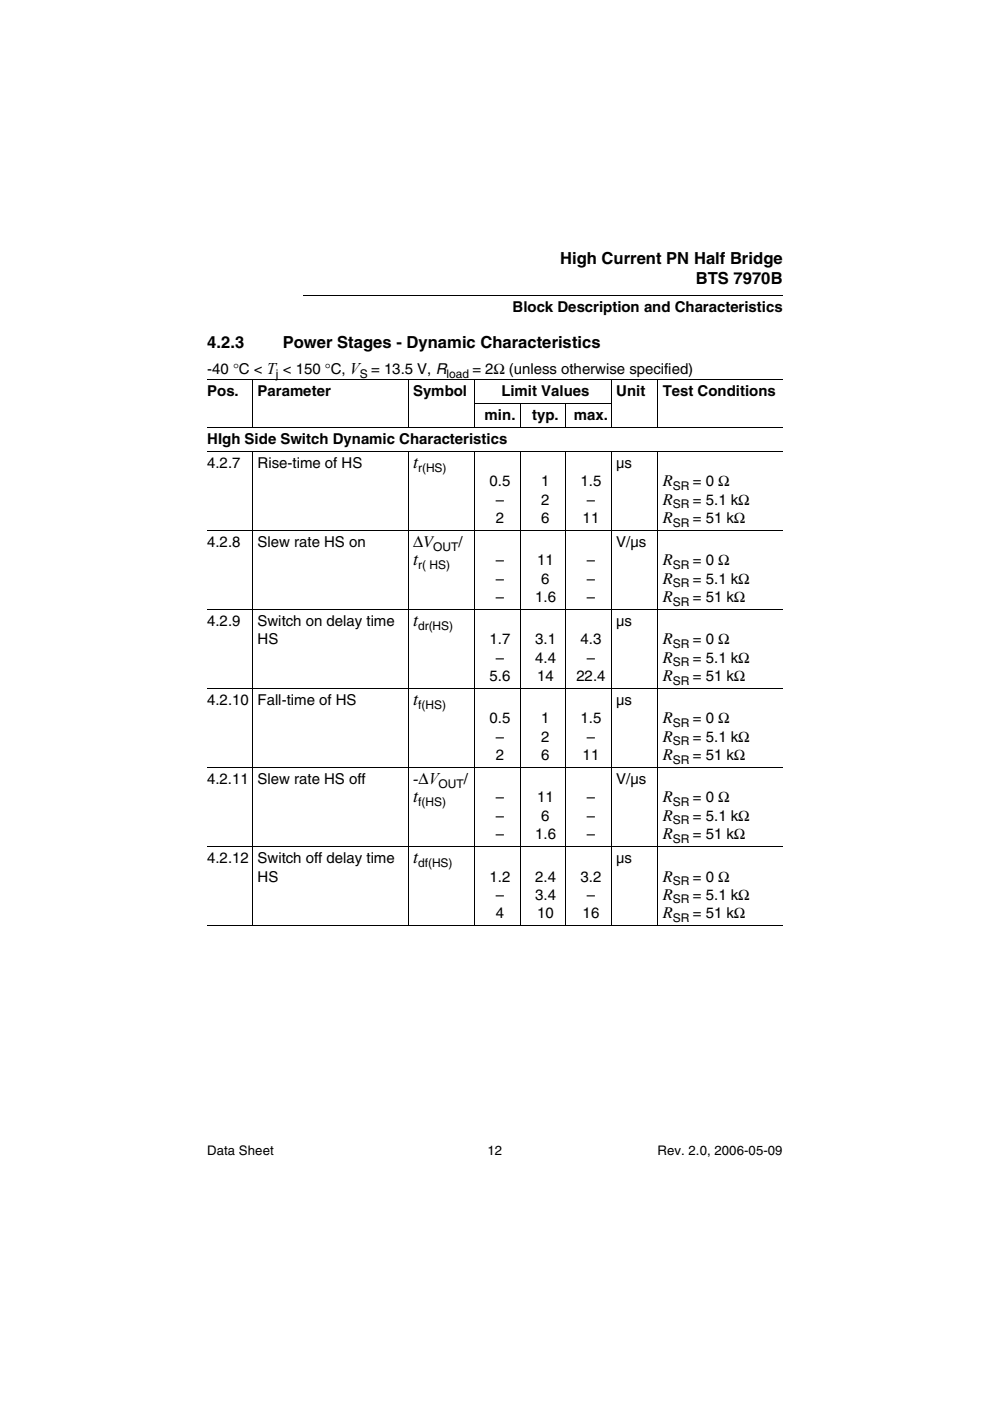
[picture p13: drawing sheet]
<svg xmlns="http://www.w3.org/2000/svg" width="210mm" height="297mm" viewBox="0 0 210 297" stroke-linecap="round" stroke-linejoin="round" font-family="sans-serif">
<defs><g id="words">
<g font-size="3.9">
<text x="87.6" y="99.2">t</text>
<text x="87.6" y="119.8">t</text>
<text x="87.6" y="132.7">t</text>
<text x="87.6" y="149.5">t</text>
<text x="87.6" y="170.1">t</text>
<text x="87.6" y="183">t</text>
</g>
<g font-size="3.5">
<text x="118.7" y="55.9">High Current PN Half Bridge</text>
<text x="147.5" y="60.1">BTS 7970B</text>
<text x="43.9" y="73.9">4.2.3</text>
<text x="59.9" y="73.9">Power Stages - Dynamic Characteristics</text>
<text x="140.5" y="103.1">R</text>
<text x="140.5" y="107">R</text>
<text x="140.5" y="110.9">R</text>
<text x="87.6" y="116">∆V</text>
<text x="140.5" y="119.8">R</text>
<text x="140.5" y="123.7">R</text>
<text x="140.5" y="127.6">R</text>
<text x="140.5" y="136.6">R</text>
<text x="140.5" y="140.5">R</text>
<text x="140.5" y="144.4">R</text>
<text x="140.5" y="153.4">R</text>
<text x="140.5" y="157.3">R</text>
<text x="140.5" y="161.1">R</text>
<text x="87.6" y="166.2">-∆V</text>
<text x="140.5" y="170.1">R</text>
<text x="140.5" y="174">R</text>
<text x="140.5" y="177.9">R</text>
<text x="140.5" y="186.9">R</text>
<text x="140.5" y="190.8">R</text>
<text x="140.5" y="194.6">R</text>
</g>
<g font-size="3.2">
<text x="108.7" y="66.2">Block Description and Characteristics</text>
<text x="43.9" y="83.9">Pos.</text>
<text x="43.9" y="79.3">-40 °C &lt; T &lt; 150 °C, V = 13.5 V, R</text>
<text x="54.6" y="83.9">Parameter</text>
<text x="87.6" y="83.9">Symbol</text>
<text x="100.2" y="79.3">= 2Ω (unless otherwise specified)</text>
<text x="106.3" y="83.9">Limit Values</text>
<text x="130.6" y="83.9">Unit</text>
<text x="140.5" y="83.9">Test Conditions</text>
<text x="102.7" y="89">min.</text>
<text x="112.8" y="89">typ.</text>
<text x="121.7" y="89">max.</text>
<text x="43.9" y="94.1">HIgh Side Switch Dynamic Characteristics</text>
<text x="43.9" y="99.2">4.2.7</text>
<text x="54.6" y="99.2">Rise-time of HS</text>
<text x="130.6" y="99.2">µs</text>
<text x="103.8" y="103.1">0.5</text>
<text x="105.1" y="107">–</text>
<text x="114.8" y="103.1">1</text>
<text x="114.8" y="107">2</text>
<text x="123.1" y="103.1">1.5</text>
<text x="124.4" y="107">–</text>
<text x="146.9" y="103.1">= 0 Ω</text>
<text x="146.9" y="107">= 5.1 kΩ</text>
<text x="105.1" y="110.9">2</text>
<text x="114.8" y="110.9">6</text>
<text x="123.5" y="110.9">11</text>
<text x="146.9" y="110.9">= 51 kΩ</text>
<text x="43.9" y="116">4.2.8</text>
<text x="54.6" y="116">Slew rate HS on</text>
<text x="97.2" y="116">/</text>
<text x="105.1" y="119.8">–</text>
<text x="113.9" y="119.8">11</text>
<text x="124.4" y="119.8">–</text>
<text x="130.6" y="116">V/µs</text>
<text x="146.9" y="119.8">= 0 Ω</text>
<text x="105.1" y="123.7">–</text>
<text x="114.8" y="123.7">6</text>
<text x="124.4" y="123.7">–</text>
<text x="146.9" y="123.7">= 5.1 kΩ</text>
<text x="105.1" y="127.6">–</text>
<text x="113.5" y="127.6">1.6</text>
<text x="124.4" y="127.6">–</text>
<text x="146.9" y="127.6">= 51 kΩ</text>
<text x="43.9" y="132.7">4.2.9</text>
<text x="54.6" y="132.7">Switch on delay time</text>
<text x="54.6" y="136.6">HS</text>
<text x="103.8" y="136.6">1.7</text>
<text x="113.5" y="136.6">3.1</text>
<text x="123.1" y="136.6">4.3</text>
<text x="130.6" y="132.7">µs</text>
<text x="146.9" y="136.6">= 0 Ω</text>
<text x="105.1" y="140.5">–</text>
<text x="113.5" y="140.5">4.4</text>
<text x="124.4" y="140.5">–</text>
<text x="146.9" y="140.5">= 5.1 kΩ</text>
<text x="43.9" y="149.5">4.2.10 Fall-time of HS</text>
<text x="103.8" y="144.4">5.6</text>
<text x="113.9" y="144.4">14</text>
<text x="122.2" y="144.4">22.4</text>
<text x="130.6" y="149.5">µs</text>
<text x="146.9" y="144.4">= 51 kΩ</text>
<text x="103.8" y="153.4">0.5</text>
<text x="114.8" y="153.4">1</text>
<text x="123.1" y="153.4">1.5</text>
<text x="146.9" y="153.4">= 0 Ω</text>
<text x="105.1" y="157.3">–</text>
<text x="105.1" y="161.1">2</text>
<text x="114.8" y="157.3">2</text>
<text x="114.8" y="161.1">6</text>
<text x="123.5" y="161.1">11</text>
<text x="124.4" y="157.3">–</text>
<text x="146.9" y="157.3">= 5.1 kΩ</text>
<text x="146.9" y="161.1">= 51 kΩ</text>
<text x="43.9" y="166.2">4.2.11 Slew rate HS off</text>
<text x="98.3" y="166.2">/</text>
<text x="130.6" y="166.2">V/µs</text>
<text x="105.1" y="170.1">–</text>
<text x="105.1" y="174">–</text>
<text x="113.9" y="170.1">11</text>
<text x="114.8" y="174">6</text>
<text x="124.4" y="170.1">–</text>
<text x="124.4" y="174">–</text>
<text x="146.9" y="170.1">= 0 Ω</text>
<text x="146.9" y="174">= 5.1 kΩ</text>
<text x="105.1" y="177.9">–</text>
<text x="113.5" y="177.9">1.6</text>
<text x="124.4" y="177.9">–</text>
<text x="146.9" y="177.9">= 51 kΩ</text>
<text x="43.9" y="183">4.2.12 Switch off delay time</text>
<text x="130.6" y="183">µs</text>
<text x="54.6" y="186.9">HS</text>
<text x="103.8" y="186.9">1.2</text>
<text x="105.1" y="190.8">–</text>
<text x="113.5" y="186.9">2.4</text>
<text x="113.5" y="190.8">3.4</text>
<text x="123.1" y="186.9">3.2</text>
<text x="124.4" y="190.8">–</text>
<text x="146.9" y="186.9">= 0 Ω</text>
<text x="146.9" y="190.8">= 5.1 kΩ</text>
<text x="105.1" y="194.6">4</text>
<text x="113.9" y="194.6">10</text>
<text x="123.5" y="194.6">16</text>
<text x="146.9" y="194.6">= 51 kΩ</text>
</g>
<g font-size="2.8">
<text x="43.9" y="244.9">Data Sheet</text>
<text x="103.4" y="244.9">12</text>
<text x="139.4" y="244.9">Rev. 2.0, 2006-05-09</text>
</g>
<g font-size="2.5">
<text x="58.5" y="80.1">j</text>
<text x="76.3" y="80.1">S</text>
<text x="94.7" y="80.1">load</text>
<text x="88.6" y="100">r(HS)</text>
<text x="142.7" y="103.9">SR</text>
<text x="142.7" y="107.8">SR</text>
<text x="142.7" y="111.6">SR</text>
<text x="91.9" y="116.8">OUT</text>
<text x="88.6" y="120.6">r( HS)</text>
<text x="142.7" y="120.6">SR</text>
<text x="142.7" y="124.5">SR</text>
<text x="142.7" y="128.4">SR</text>
<text x="88.6" y="133.5">dr(HS)</text>
<text x="142.7" y="137.4">SR</text>
<text x="142.7" y="141.3">SR</text>
<text x="142.7" y="145.2">SR</text>
<text x="88.6" y="150.3">f(HS)</text>
<text x="142.7" y="154.2">SR</text>
<text x="142.7" y="158">SR</text>
<text x="142.7" y="161.9">SR</text>
<text x="93" y="167">OUT</text>
<text x="88.6" y="170.9">f(HS)</text>
<text x="142.7" y="170.9">SR</text>
<text x="142.7" y="174.8">SR</text>
<text x="142.7" y="178.7">SR</text>
<text x="88.6" y="183.8">df(HS)</text>
<text x="142.7" y="187.7">SR</text>
<text x="142.7" y="191.6">SR</text>
<text x="142.7" y="195.5">SR</text>
</g>
</g></defs>
<path d="M64.3 62.5v.1z" fill="#000"/>
<path d="M64.3 62.5h101.7" fill="none" stroke="#000" stroke-width=".21"/>
<path d="M43.9 64h32.9v3.4h-32.9z" fill="#fff"/>
<g fill="none" stroke="#000" stroke-width=".21">
<path d="M43.9 80.4h122M43.9 90.6h122M43.9 95.7h122M53.6 80.3v10.3M53.6 95.6v100.7M86.6 80.3v10.3M86.6 95.6v100.7M100.6 85.5h29.1M100.6 80.3v10.3M100.6 95.6v100.7M110.3 85.4v5.2M110.3 95.6v100.7"/>
<path d="M120 85.4v5.2M120 95.6v100.7M129.6 80.3v10.3M129.6 95.6v100.7M139.5 80.3v10.3M139.5 95.6v100.7M43.9 112.5h122M43.9 129.2h122M43.9 146h122M43.9 162.8h122M43.9 179.5h122M43.9 196.2h122"/>
</g>
<use href="#words"/>
</svg>
